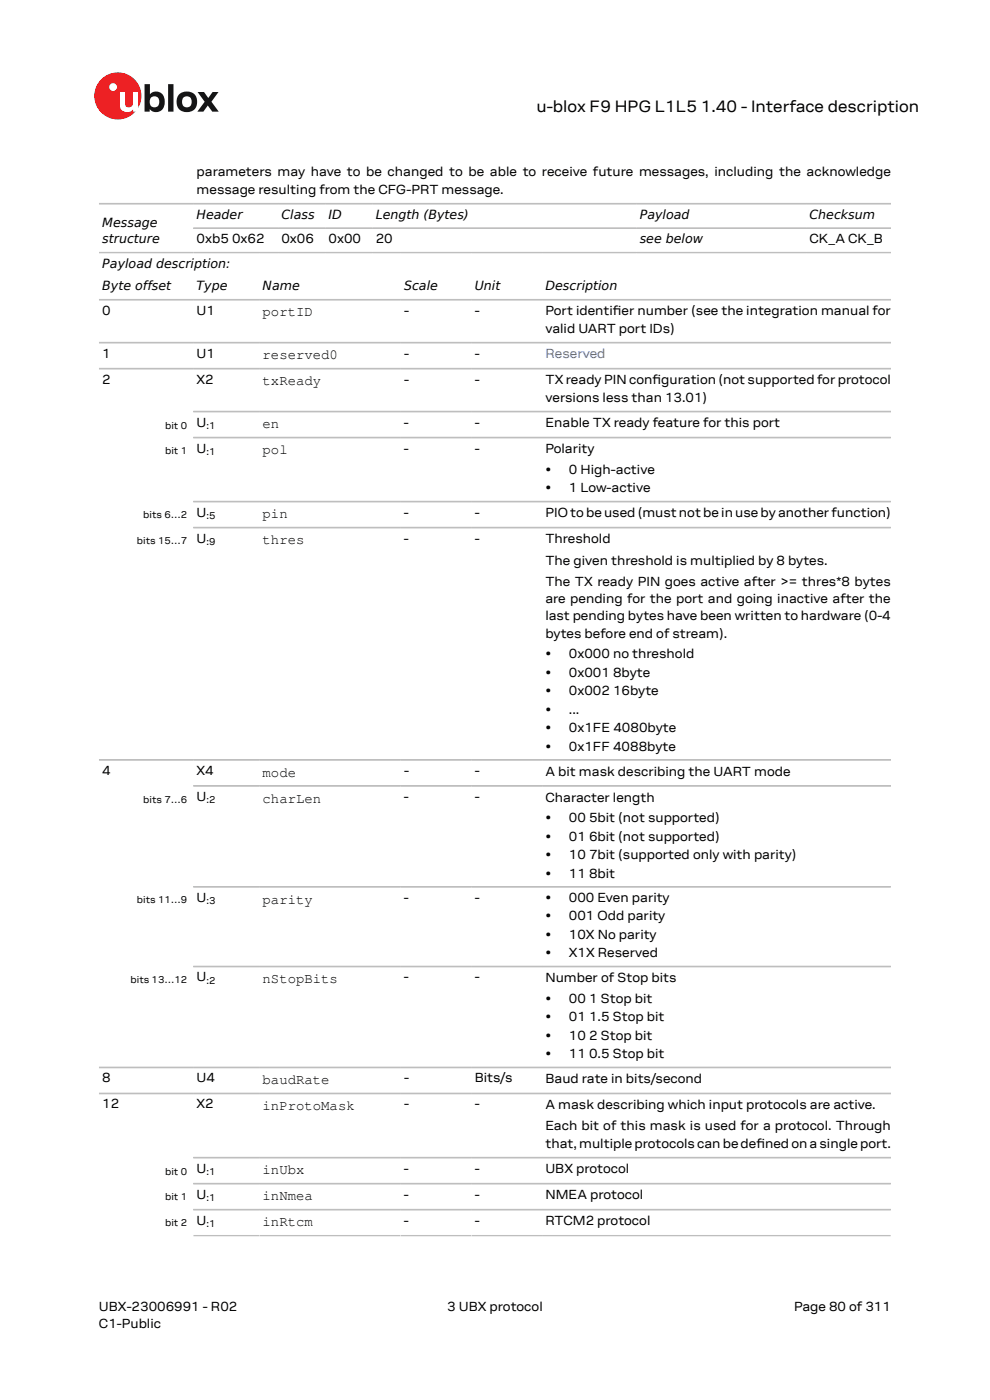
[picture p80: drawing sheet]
<svg xmlns="http://www.w3.org/2000/svg" width="210mm" height="297mm" viewBox="0 0 210 297" stroke-linecap="round" stroke-linejoin="round" font-family="sans-serif">
<defs><g id="words">
<g font-size="3.5">
<text x="113.8" y="23.7">u-blox F9 HPG L1L5</text>
<text x="148.7" y="23.7">1.40 - Interface description</text>
</g>
<g font-size="3">
<text x="55.7" y="67.1">portID</text>
<text x="55.7" y="76.2">reserved0</text>
<text x="55.7" y="81.7">txReady</text>
<text x="55.7" y="90.8">en</text>
<text x="55.7" y="96.4">pol</text>
<text x="55.7" y="109.9">pin</text>
<text x="55.7" y="115.5">thres</text>
<text x="55.7" y="164.7">mode</text>
<text x="55.7" y="170.3">charLen</text>
<text x="55.7" y="191.7">parity</text>
<text x="55.7" y="208.6">nStopBits</text>
<text x="55.7" y="230">baudRate</text>
<text x="55.7" y="235.5">inProtoMask</text>
<text x="55.7" y="249.1">inUbx</text>
<text x="55.7" y="254.6">inNmea</text>
<text x="55.7" y="260.2">inRtcm</text>
</g>
<g font-size="2.8">
<text x="41.7" y="37.4">parameters may have to be changed to be able to receive future messages, including the acknowledge</text>
<text x="41.7" y="41.1">message resulting from the CFG-PRT message.</text>
<text x="41.7" y="51.6">0xb5 0x62</text>
<text x="59.7" y="51.6">0x06</text>
<text x="69.7" y="51.6">0x00</text>
<text x="79.7" y="51.6">20</text>
<text x="171.7" y="51.6">CK_A CK_B</text>
<text x="21.7" y="66.8">0</text>
<text x="41.7" y="66.8">U1</text>
<text x="85.7" y="66.8">-</text>
<text x="100.7" y="66.8">-</text>
<text x="115.7" y="66.9">Port identifer number (see the integration manual for</text>
<text x="115.7" y="70.6">valid UART port IDs)</text>
<text x="130" y="66.9">i</text>
<text x="21.7" y="75.9">1</text>
<text x="41.7" y="75.9">U1</text>
<text x="85.7" y="75.9">-</text>
<text x="100.7" y="75.9">-</text>
<text x="21.7" y="81.4">2</text>
<text x="41.7" y="81.4">X2</text>
<text x="85.7" y="81.4">-</text>
<text x="100.7" y="81.4">-</text>
<text x="115.7" y="81.5">TX ready PIN confguration (not supported for protocol</text>
<text x="138.4" y="81.5">i</text>
<text x="115.7" y="85.2">versions less than 13.01)</text>
<text x="41.7" y="90.5">U</text>
<text x="41.7" y="96">U</text>
<text x="85.7" y="90.5">-</text>
<text x="85.7" y="96">-</text>
<text x="100.7" y="90.5">-</text>
<text x="100.7" y="96">-</text>
<text x="115.7" y="90.6">Enable TX ready feature for this port</text>
<text x="115.7" y="96.1">Polarity</text>
<text x="115.7" y="100.5">•</text>
<text x="120.7" y="100.5">0 High-active</text>
<text x="115.7" y="104.4">•</text>
<text x="120.7" y="104.4">1 Low-active</text>
<text x="41.7" y="109.6">U</text>
<text x="85.7" y="109.6">-</text>
<text x="100.7" y="109.6">-</text>
<text x="115.7" y="109.7">PIOtobeused(mustnotbeinusebyanotherfunction)</text>
<text x="41.7" y="115.1">U</text>
<text x="85.7" y="115.1">-</text>
<text x="100.7" y="115.1">-</text>
<text x="115.7" y="115.2">Threshold</text>
<text x="115.7" y="119.8">The given threshold is multiplied by 8 bytes.</text>
<text x="115.7" y="124.3">The TX ready PIN goes active after &gt;= thres*8 bytes</text>
<text x="115.7" y="127.9">are pending for the port and going inactive after the</text>
<text x="115.7" y="131.6">last pending bytes have been written to hardware (0-4</text>
<text x="115.7" y="135.3">bytes before end of stream).</text>
<text x="115.7" y="139.7">•</text>
<text x="115.7" y="143.6">•</text>
<text x="120.7" y="139.7">0x000 no threshold</text>
<text x="120.7" y="143.6">0x001</text>
<text x="130" y="143.6">8byte</text>
<text x="115.7" y="147.5">•</text>
<text x="120.7" y="147.5">0x002</text>
<text x="130" y="147.5">16byte</text>
<text x="115.7" y="151.4">•</text>
<text x="115.7" y="155.3">•</text>
<text x="120.7" y="151.4">...</text>
<text x="120.7" y="155.3">0x1FE 4080byte</text>
<text x="115.7" y="159.2">•</text>
<text x="120.7" y="159.2">0x1FF 4088byte</text>
<text x="21.7" y="164.4">4</text>
<text x="41.7" y="164.4">X4</text>
<text x="85.7" y="164.4">-</text>
<text x="100.7" y="164.4">-</text>
<text x="115.7" y="164.5">A bit mask describing the UART mode</text>
<text x="41.7" y="169.9">U</text>
<text x="85.7" y="169.9">-</text>
<text x="100.7" y="169.9">-</text>
<text x="115.7" y="170">Character length</text>
<text x="115.7" y="174.4">•</text>
<text x="115.7" y="178.3">•</text>
<text x="120.7" y="174.4">00</text>
<text x="120.7" y="178.3">01</text>
<text x="124.9" y="174.4">5bit (not supported)</text>
<text x="124.9" y="178.3">6bit (not supported)</text>
<text x="115.7" y="182.2">•</text>
<text x="120.7" y="182.2">10</text>
<text x="124.9" y="182.2">7bit (supported only with parity)</text>
<text x="41.7" y="191.3">U</text>
<text x="85.7" y="191.3">-</text>
<text x="100.7" y="191.3">-</text>
<text x="115.7" y="186.2">•</text>
<text x="115.7" y="191.3">•</text>
<text x="120.7" y="186.2">11 8bit</text>
<text x="120.7" y="191.3">000 Even parity</text>
<text x="115.7" y="195.2">•</text>
<text x="120.7" y="195.2">001 Odd parity</text>
<text x="115.7" y="199.1">•</text>
<text x="115.7" y="203.1">•</text>
<text x="120.7" y="199.1">10X No parity</text>
<text x="120.7" y="203.1">X1X Reserved</text>
<text x="41.7" y="208.2">U</text>
<text x="85.7" y="208.2">-</text>
<text x="100.7" y="208.2">-</text>
<text x="115.7" y="208.4">Number of Stop bits</text>
<text x="115.7" y="212.7">•</text>
<text x="120.7" y="212.7">00</text>
<text x="124.9" y="212.7">1 Stop bit</text>
<text x="115.7" y="216.6">•</text>
<text x="115.7" y="220.6">•</text>
<text x="120.7" y="216.6">01</text>
<text x="120.7" y="220.6">10</text>
<text x="124.9" y="216.6">1.5 Stop bit</text>
<text x="124.9" y="220.6">2 Stop bit</text>
<text x="115.7" y="224.5">•</text>
<text x="120.7" y="224.5">11</text>
<text x="124.9" y="224.5">0.5 Stop bit</text>
<text x="21.7" y="229.6">8</text>
<text x="41.7" y="229.6">U4</text>
<text x="85.7" y="229.6">-</text>
<text x="100.7" y="229.6">Bits/s</text>
<text x="115.7" y="229.8">Baud rate in bits/second</text>
<text x="21.7" y="235.1">12</text>
<text x="41.7" y="235.1">X2</text>
<text x="85.7" y="235.1">-</text>
<text x="100.7" y="235.1">-</text>
<text x="115.7" y="235.3">A mask describing which input protocols are active.</text>
<text x="115.7" y="239.8">Each bit of this mask is used for a protocol. Through</text>
<text x="115.7" y="243.5">that,multipleprotocolscanbedefnedonasingleport.</text>
<text x="160.5" y="243.5">i</text>
<text x="41.7" y="248.8">U</text>
<text x="85.7" y="248.8">-</text>
<text x="100.7" y="248.8">-</text>
<text x="115.7" y="248.9">UBX protocol</text>
<text x="41.7" y="254.3">U</text>
<text x="85.7" y="254.3">-</text>
<text x="100.7" y="254.3">-</text>
<text x="115.7" y="254.4">NMEA protocol</text>
<text x="41.7" y="259.8">U</text>
<text x="85.7" y="259.8">-</text>
<text x="100.7" y="259.8">-</text>
<text x="115.7" y="259.9">RTCM2 protocol</text>
<text x="21" y="278">UBX-23006991 - R02</text>
<text x="21" y="281.8">C1-Public</text>
<text x="94.9" y="278">3 UBX protocol</text>
<text x="168.4" y="278">Page 80 of 311</text>
</g>
<text font-size="2.8" fill="#4664b4" x="115.7" y="75.9">Reserved</text>
<g font-size="2.7">
<text x="41.7" y="46.4">Header</text>
<text x="59.7" y="46.4">Class</text>
<text x="69.7" y="46.4">ID</text>
<text x="79.7" y="46.4">Length (Bytes)</text>
<text x="135.7" y="46.4">Payload</text>
<text x="171.7" y="46.4">Checksum</text>
<text x="21.7" y="48.2">Message</text>
<text x="21.7" y="51.6">structure</text>
<text x="135.7" y="51.6">see below</text>
<text x="21.7" y="56.8">Payload description:</text>
<text x="21.7" y="61.6">Byte offset</text>
<text x="41.7" y="61.6">Type</text>
<text x="55.7" y="61.6">Name</text>
<text x="85.7" y="61.6">Scale</text>
<text x="100.7" y="61.6">Unit</text>
<text x="115.7" y="61.6">Description</text>
</g>
<g font-size="2.1">
<text x="35" y="91">bit 0</text>
<text x="43.8" y="91">:1</text>
<text x="35" y="96.4">bit 1</text>
<text x="43.8" y="96.5">:1</text>
<text x="30.4" y="109.9">bits 6…2</text>
<text x="43.8" y="110.1">:5</text>
<text x="29" y="115.5">bits 15…7</text>
<text x="43.8" y="115.6">:9</text>
<text x="30.4" y="170.4">bits 7…6</text>
<text x="43.8" y="170.4">:2</text>
<text x="29" y="191.7">bits 11…9</text>
<text x="43.8" y="191.8">:3</text>
<text x="27.7" y="208.6">bits 13…12</text>
<text x="43.8" y="208.7">:2</text>
<text x="35" y="249.3">bit 0</text>
<text x="43.8" y="249.3">:1</text>
<text x="35" y="254.6">bit 1</text>
<text x="43.8" y="254.8">:1</text>
<text x="35" y="260.1">bit 2</text>
<text x="43.8" y="260.3">:1</text>
</g>
</g></defs>
<circle cx="25" cy="20.4" r="5" fill="#ed2023"/>
<circle cx="24" cy="18.5" r=".83" fill="#fff"/>
<g fill="#151516">
<path d="M35.7 17.9h1.1v5.8h-1.1z"/>
<path d="M41.9 19.5h1.4l.9 1.3 .9-1.3h1.3l-1.6 2.1 1.6 2.1h-1.4l-.9-1.3-1 1.3h-1.2l1.5-2.1z"/>
<path d="M32 20.7a1.17 1.17 0 0 0-.1 1.5 1.17 1.17 0 0 0 1.4 .4 1.16 1.16 0 0 0 .4-1.6 1.16 1.16 0 0 0-1.7-.3zM30.7 17.9h1.1v2.1a1.82 1.82 0 0 1 2.2-.4 1.82 1.82 0 0 1 .9 2 1.83 1.83 0 0 1-1 2 1.83 1.83 0 0 1-2.1-.5v.6h-1.1z"/>
<path d="M38.9 20.7a1.18 1.18 0 0 0-.2 1.5 1.18 1.18 0 0 0 1.5 .4 1.18 1.18 0 0 0 .4-1.5 1.18 1.18 0 0 0-1.5-.5zM37.4 21.6a2.25 2.25 0 0 1 4.5 0 2.25 2.25 0 0 1-4.5 0z"/>
</g>
<path d="M25.4 19.5h1.1v2.5a.84 .84 0 0 0 1 .8 .84 .84 0 0 0 .7-1v-2.3h1.1v4.2h-1.1v-.5a1.59 1.59 0 0 1-1.8 .5 1.59 1.59 0 0 1-1-1.5z" fill="#fff"/>
<g fill="none" stroke="#bebebe" stroke-width=".35">
<path d="M21 43.2h168M21 53.6h168M41 48.4h148M21 63.6h168M21 72.7h168M21 78.2h168M41 92.8h148M41 87.3h148M41 106.4h148M41 111.9h148M21 161.2h168M41 166.7h148"/>
<path d="M41 188.1h148M41 205h148M21 226.5h168M21 232h168M41 251.1h148M41 256.6h148M189 245.6h-148M41 262.1h148"/>
</g>
<use href="#words"/>
</svg>
